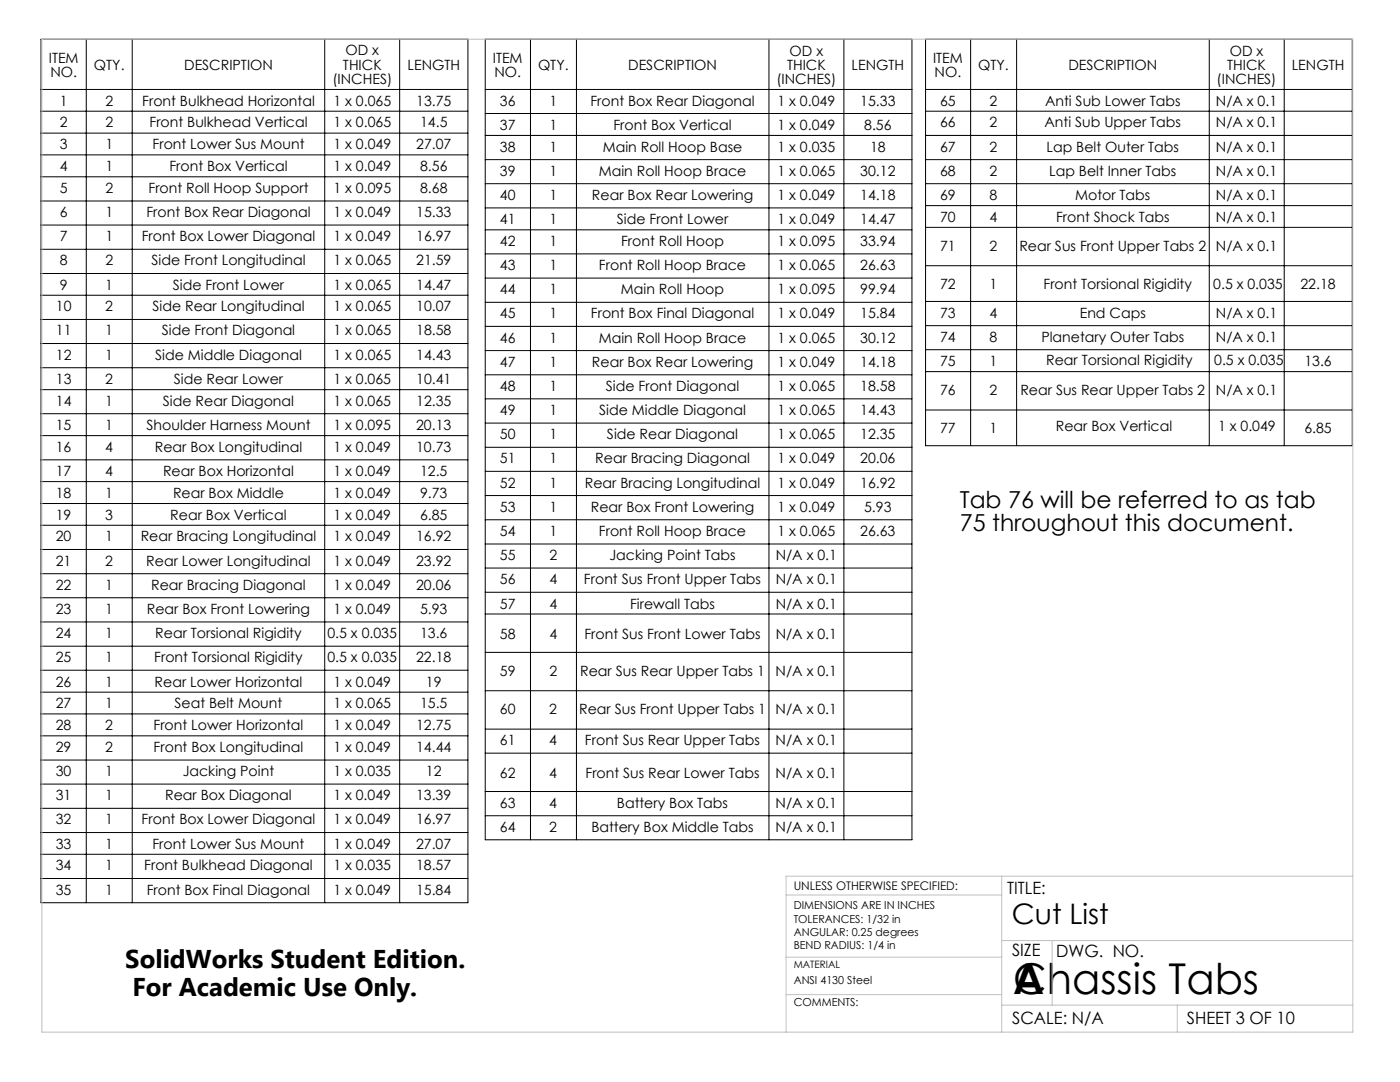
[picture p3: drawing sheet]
<svg xmlns="http://www.w3.org/2000/svg" width="279mm" height="216mm" viewBox="0 0 279 216" stroke-linecap="round" stroke-linejoin="round" font-family="sans-serif">
<defs><g id="words">
<g font-size="8.5">
<text x="202.2" y="198.3">A</text>
<text x="202.2" y="198.3">Chassis Tabs</text>
</g>
<text font-size="5.6" x="201.9" y="184.4">Cut List</text>
<g font-size="5.1">
<text x="25" y="193.2">SolidWorks Student Edition.</text>
<text x="26.4" y="198.8">For Academic Use Only.</text>
</g>
<g font-size="4.7">
<text x="191.5" y="101.4">Tab 76 will be referred to as tab</text>
<text x="191.5" y="105.9">75 throughout this document.</text>
</g>
<g font-size="3.4">
<text x="201" y="178.4">TITLE:</text>
<text x="202" y="190.8">SIZE</text>
<text x="210.8" y="190.9">DWG. NO.</text>
<text x="202" y="204.4">SCALE: N/A</text>
<text x="236.9" y="204.4">SHEET 3 OF 10</text>
</g>
<g font-size="2.8">
<text x="69" y="11.1">OD x</text>
<text x="157.6" y="11.1">OD x</text>
<text x="245.4" y="11.1">OD x</text>
<text x="9.7" y="12.5">ITEM</text>
<text x="10.1" y="15.3">NO.</text>
<text x="18.8" y="13.9">QTY.</text>
<text x="36.8" y="13.9">DESCRIPTION</text>
<text x="66.3" y="16.7">(INCHES)</text>
<text x="68.4" y="13.9">THICK</text>
<text x="81.3" y="13.9">LENGTH</text>
<text x="98.4" y="12.5">ITEM</text>
<text x="98.7" y="15.3">NO.</text>
<text x="107.4" y="13.9">QTY.</text>
<text x="125.4" y="13.9">DESCRIPTION</text>
<text x="155" y="16.7">(INCHES)</text>
<text x="157.1" y="13.9">THICK</text>
<text x="170" y="13.9">LENGTH</text>
<text x="186.2" y="12.5">ITEM</text>
<text x="186.5" y="15.3">NO.</text>
<text x="195.2" y="13.9">QTY.</text>
<text x="213.2" y="13.9">DESCRIPTION</text>
<text x="242.8" y="16.8">(INCHES)</text>
<text x="244.9" y="13.9">THICK</text>
<text x="257.8" y="13.9">LENGTH</text>
<text x="11.9" y="21.1">1</text>
<text x="21" y="21.1">2</text>
<text x="28.4" y="21.1">Front Bulkhead Horizontal</text>
<text x="66.6" y="21.1">1 x 0.065</text>
<text x="83.1" y="21.1">13.75</text>
<text x="99.8" y="21.1">36</text>
<text x="109.6" y="21.1">1</text>
<text x="117.8" y="21.1">Front Box Rear Diagonal</text>
<text x="155.2" y="21.1">1 x 0.049</text>
<text x="171.7" y="21.1">15.33</text>
<text x="187.6" y="21.1">65</text>
<text x="197.5" y="21.1">2</text>
<text x="208.6" y="21.1">Anti Sub Lower Tabs</text>
<text x="242.7" y="21.1">N/A x 0.1</text>
<text x="11.9" y="25.4">2</text>
<text x="11.9" y="29.8">3</text>
<text x="21" y="25.4">2</text>
<text x="21" y="29.8">1</text>
<text x="29.8" y="25.4">Front Bulkhead Vertical</text>
<text x="30.5" y="29.8">Front Lower Sus Mount</text>
<text x="66.6" y="25.4">1 x 0.065</text>
<text x="66.6" y="29.8">1 x 0.049</text>
<text x="83.1" y="29.8">27.07</text>
<text x="83.8" y="25.4">14.5</text>
<text x="99.8" y="25.9">37</text>
<text x="109.6" y="25.9">1</text>
<text x="122.4" y="25.9">Front Box Vertical</text>
<text x="155.2" y="25.9">1 x 0.049</text>
<text x="172.5" y="25.9">8.56</text>
<text x="187.6" y="25.4">66</text>
<text x="197.5" y="25.4">2</text>
<text x="208.5" y="25.4">Anti Sub Upper Tabs</text>
<text x="242.7" y="25.4">N/A x 0.1</text>
<text x="11.9" y="34.1">4</text>
<text x="21" y="34.1">1</text>
<text x="33.8" y="34.1">Front Box Vertical</text>
<text x="66.6" y="34.1">1 x 0.049</text>
<text x="83.8" y="34.1">8.56</text>
<text x="99.8" y="35.1">39</text>
<text x="99.8" y="30.2">38</text>
<text x="109.6" y="35.1">1</text>
<text x="109.6" y="30.2">1</text>
<text x="119.5" y="35.1">Main Roll Hoop Brace</text>
<text x="120.3" y="30.2">Main Roll Hoop Base</text>
<text x="155.2" y="30.2">1 x 0.035</text>
<text x="155.2" y="35.1">1 x 0.065</text>
<text x="171.7" y="35.1">30.12</text>
<text x="173.6" y="30.2">18</text>
<text x="187.6" y="30.3">67</text>
<text x="187.6" y="35.1">68</text>
<text x="197.5" y="30.3">2</text>
<text x="197.5" y="35.1">2</text>
<text x="208.9" y="30.3">Lap Belt Outer Tabs</text>
<text x="209.4" y="35.1">Lap Belt Inner Tabs</text>
<text x="242.7" y="30.3">N/A x 0.1</text>
<text x="242.7" y="35.1">N/A x 0.1</text>
<text x="11.9" y="38.5">5</text>
<text x="21" y="38.5">2</text>
<text x="29.6" y="38.5">Front Roll Hoop Support</text>
<text x="66.6" y="38.5">1 x 0.095</text>
<text x="83.8" y="38.5">8.68</text>
<text x="99.8" y="39.9">40</text>
<text x="109.6" y="39.9">1</text>
<text x="118.1" y="39.9">Rear Box Rear Lowering</text>
<text x="155.2" y="39.9">1 x 0.049</text>
<text x="171.7" y="39.9">14.18</text>
<text x="187.6" y="39.9">69</text>
<text x="197.5" y="39.9">8</text>
<text x="214.6" y="39.9">Motor Tabs</text>
<text x="242.7" y="39.9">N/A x 0.1</text>
<text x="11.9" y="43.3">6</text>
<text x="21" y="43.3">1</text>
<text x="29.2" y="43.3">Front Box Rear Diagonal</text>
<text x="66.6" y="43.3">1 x 0.049</text>
<text x="83.1" y="43.3">15.33</text>
<text x="99.8" y="44.7">41</text>
<text x="109.6" y="44.7">1</text>
<text x="123.1" y="44.7">Side Front Lower</text>
<text x="155.2" y="44.7">1 x 0.049</text>
<text x="171.7" y="44.7">14.47</text>
<text x="187.6" y="44.3">70</text>
<text x="197.5" y="44.3">4</text>
<text x="210.7" y="44.3">Front Shock Tabs</text>
<text x="242.7" y="44.3">N/A x 0.1</text>
<text x="11.9" y="48.1">7</text>
<text x="11.9" y="52.9">8</text>
<text x="21" y="48.1">1</text>
<text x="21" y="52.9">2</text>
<text x="28.3" y="48.1">Front Box Lower Diagonal</text>
<text x="30.2" y="52.9">Side Front Longitudinal</text>
<text x="66.6" y="52.9">1 x 0.065</text>
<text x="66.6" y="48.1">1 x 0.049</text>
<text x="83.1" y="52.9">21.59</text>
<text x="83.1" y="48.1">16.97</text>
<text x="99.8" y="53.9">43</text>
<text x="99.8" y="49.1">42</text>
<text x="109.6" y="53.9">1</text>
<text x="109.6" y="49.1">1</text>
<text x="119.5" y="53.9">Front Roll Hoop Brace</text>
<text x="124" y="49.1">Front Roll Hoop</text>
<text x="155.2" y="49.1">1 x 0.095</text>
<text x="155.2" y="53.9">1 x 0.065</text>
<text x="171.7" y="49.1">33.94</text>
<text x="171.7" y="53.9">26.63</text>
<text x="187.6" y="50">71</text>
<text x="197.5" y="50">2</text>
<text x="203.4" y="50">Rear Sus Front Upper Tabs 2</text>
<text x="242.7" y="50">N/A x 0.1</text>
<text x="11.9" y="57.8">9</text>
<text x="21" y="57.8">1</text>
<text x="34.5" y="57.8">Side Front Lower</text>
<text x="66.6" y="57.8">1 x 0.065</text>
<text x="83.1" y="57.8">14.47</text>
<text x="99.8" y="58.7">44</text>
<text x="109.6" y="58.7">1</text>
<text x="123.9" y="58.7">Main Roll Hoop</text>
<text x="155.2" y="58.7">1 x 0.095</text>
<text x="171.7" y="58.7">99.94</text>
<text x="187.6" y="57.7">72</text>
<text x="197.5" y="57.7">1</text>
<text x="208.3" y="57.6">Front Torsional Rigidity</text>
<text x="242.1" y="57.6">0.5 x 0.035</text>
<text x="259.5" y="57.7">22.18</text>
<text x="11.1" y="62.1">10</text>
<text x="21" y="62.1">2</text>
<text x="30.4" y="62.1">Side Rear Longitudinal</text>
<text x="66.6" y="62.1">1 x 0.065</text>
<text x="83.1" y="62.1">10.07</text>
<text x="99.8" y="63.5">45</text>
<text x="109.6" y="63.5">1</text>
<text x="117.9" y="63.5">Front Box Final Diagonal</text>
<text x="155.2" y="63.5">1 x 0.049</text>
<text x="171.7" y="63.5">15.84</text>
<text x="187.6" y="63.4">73</text>
<text x="197.5" y="63.4">4</text>
<text x="215.5" y="63.4">End Caps</text>
<text x="242.7" y="63.4">N/A x 0.1</text>
<text x="11.1" y="66.9">11</text>
<text x="11.1" y="71.8">12</text>
<text x="21" y="66.9">1</text>
<text x="21" y="71.8">1</text>
<text x="31" y="71.8">Side Middle Diagonal</text>
<text x="32.3" y="66.9">Side Front Diagonal</text>
<text x="66.6" y="66.9">1 x 0.065</text>
<text x="66.6" y="71.8">1 x 0.065</text>
<text x="83.1" y="66.9">18.58</text>
<text x="83.1" y="71.8">14.43</text>
<text x="99.8" y="68.4">46</text>
<text x="109.6" y="68.4">1</text>
<text x="119.5" y="68.4">Main Roll Hoop Brace</text>
<text x="155.2" y="68.4">1 x 0.065</text>
<text x="171.7" y="68.4">30.12</text>
<text x="187.6" y="68.2">74</text>
<text x="197.5" y="68.2">8</text>
<text x="207.8" y="68.2">Planetary Outer Tabs</text>
<text x="242.7" y="68.2">N/A x 0.1</text>
<text x="11.1" y="76.6">13</text>
<text x="21" y="76.6">2</text>
<text x="34.7" y="76.6">Side Rear Lower</text>
<text x="66.5" y="76.6">1 x 0.065</text>
<text x="83.1" y="76.6">10.41</text>
<text x="99.8" y="73.2">47</text>
<text x="99.8" y="78">48</text>
<text x="109.6" y="73.2">1</text>
<text x="109.6" y="78">1</text>
<text x="118.1" y="73.2">Rear Box Rear Lowering</text>
<text x="120.9" y="78">Side Front Diagonal</text>
<text x="155.2" y="78">1 x 0.065</text>
<text x="155.2" y="73.2">1 x 0.049</text>
<text x="171.7" y="73.2">14.18</text>
<text x="171.7" y="78">18.58</text>
<text x="187.6" y="73.1">75</text>
<text x="197.5" y="73.1">1</text>
<text x="208.8" y="72.8">Rear Torsional Rigidity</text>
<text x="242.3" y="72.8">0.5 x 0.035</text>
<text x="260.3" y="73.1">13.6</text>
<text x="11.1" y="80.9">14</text>
<text x="21" y="80.9">1</text>
<text x="32.5" y="80.9">Side Rear Diagonal</text>
<text x="66.5" y="80.9">1 x 0.065</text>
<text x="83.1" y="80.9">12.35</text>
<text x="99.8" y="82.8">49</text>
<text x="109.6" y="82.8">1</text>
<text x="119.6" y="82.8">Side Middle Diagonal</text>
<text x="155.2" y="82.8">1 x 0.065</text>
<text x="171.7" y="82.8">14.43</text>
<text x="187.6" y="78.8">76</text>
<text x="197.5" y="78.8">2</text>
<text x="203.6" y="78.8">Rear Sus Rear Upper Tabs 2</text>
<text x="242.7" y="78.8">N/A x 0.1</text>
<text x="11.1" y="85.8">15</text>
<text x="21" y="85.8">1</text>
<text x="29.2" y="85.8">Shoulder Harness Mount</text>
<text x="66.5" y="85.8">1 x 0.095</text>
<text x="83.1" y="85.8">20.13</text>
<text x="99.8" y="87.6">50</text>
<text x="109.6" y="87.6">1</text>
<text x="121.1" y="87.6">Side Rear Diagonal</text>
<text x="155.2" y="87.6">1 x 0.065</text>
<text x="171.7" y="87.6">12.35</text>
<text x="187.6" y="86.5">77</text>
<text x="197.5" y="86.5">1</text>
<text x="210.7" y="86.1">Rear Box Vertical</text>
<text x="243.1" y="86.1">1 x 0.049</text>
<text x="260.3" y="86.5">6.85</text>
<text x="11.1" y="90.1">16</text>
<text x="11.1" y="95">17</text>
<text x="21" y="90.1">4</text>
<text x="21" y="95">4</text>
<text x="30.9" y="90.1">Rear Box Longitudinal</text>
<text x="32.5" y="95">Rear Box Horizontal</text>
<text x="66.5" y="95">1 x 0.049</text>
<text x="66.5" y="90.1">1 x 0.049</text>
<text x="83.1" y="90.1">10.73</text>
<text x="83.8" y="95">12.5</text>
<text x="99.8" y="92.5">51</text>
<text x="109.6" y="92.5">1</text>
<text x="118.8" y="92.5">Rear Bracing Diagonal</text>
<text x="155.2" y="92.5">1 x 0.049</text>
<text x="171.7" y="92.5">20.06</text>
<text x="11.1" y="99.3">18</text>
<text x="21" y="99.3">1</text>
<text x="34.5" y="99.3">Rear Box Middle</text>
<text x="66.5" y="99.3">1 x 0.049</text>
<text x="83.8" y="99.3">9.73</text>
<text x="99.8" y="97.3">52</text>
<text x="109.6" y="97.3">1</text>
<text x="116.7" y="97.3">Rear Bracing Longitudinal</text>
<text x="155.2" y="97.3">1 x 0.049</text>
<text x="171.7" y="97.3">16.92</text>
<text x="11.1" y="103.7">19</text>
<text x="21" y="103.7">3</text>
<text x="34" y="103.7">Rear Box Vertical</text>
<text x="66.5" y="103.7">1 x 0.049</text>
<text x="83.8" y="103.7">6.85</text>
<text x="99.8" y="106.9">54</text>
<text x="99.8" y="102.1">53</text>
<text x="109.6" y="106.9">1</text>
<text x="109.6" y="102.1">1</text>
<text x="117.9" y="102.1">Rear Box Front Lowering</text>
<text x="119.5" y="106.9">Front Roll Hoop Brace</text>
<text x="155.2" y="106.9">1 x 0.065</text>
<text x="155.2" y="102.1">1 x 0.049</text>
<text x="171.7" y="106.9">26.63</text>
<text x="172.5" y="102.1">5.93</text>
<text x="11.1" y="108">20</text>
<text x="11.1" y="112.8">21</text>
<text x="21" y="108">1</text>
<text x="21" y="112.8">2</text>
<text x="28.1" y="108">Rear Bracing Longitudinal</text>
<text x="29.2" y="112.8">Rear Lower Longitudinal</text>
<text x="66.5" y="112.8">1 x 0.049</text>
<text x="66.5" y="108">1 x 0.049</text>
<text x="83" y="112.8">23.92</text>
<text x="83" y="108">16.92</text>
<text x="99.8" y="111.8">55</text>
<text x="109.6" y="111.8">2</text>
<text x="121.6" y="111.8">Jacking Point Tabs</text>
<text x="154.8" y="111.8">N/A x 0.1</text>
<text x="11.1" y="117.7">22</text>
<text x="21" y="117.7">1</text>
<text x="30.2" y="117.7">Rear Bracing Diagonal</text>
<text x="66.5" y="117.7">1 x 0.049</text>
<text x="83" y="117.7">20.06</text>
<text x="99.8" y="116.6">56</text>
<text x="109.6" y="116.6">4</text>
<text x="116.5" y="116.6">Front Sus Front Upper Tabs</text>
<text x="154.8" y="116.6">N/A x 0.1</text>
<text x="11.1" y="122.5">23</text>
<text x="21" y="122.5">1</text>
<text x="29.3" y="122.5">Rear Box Front Lowering</text>
<text x="66.5" y="122.5">1 x 0.049</text>
<text x="83.8" y="122.5">5.93</text>
<text x="99.8" y="121.4">57</text>
<text x="109.6" y="121.4">4</text>
<text x="125.7" y="121.4">Firewall Tabs</text>
<text x="154.8" y="121.4">N/A x 0.1</text>
<text x="11.1" y="127.3">24</text>
<text x="21" y="127.3">1</text>
<text x="31" y="127.3">Rear Torsional Rigidity</text>
<text x="65.4" y="127.3">0.5 x 0.035</text>
<text x="83.8" y="127.3">13.6</text>
<text x="99.8" y="127.4">58</text>
<text x="109.6" y="127.4">4</text>
<text x="116.6" y="127.4">Front Sus Front Lower Tabs</text>
<text x="154.8" y="127.4">N/A x 0.1</text>
<text x="11.1" y="132.1">25</text>
<text x="11.1" y="137">26</text>
<text x="21" y="132.1">1</text>
<text x="21" y="137">1</text>
<text x="30.8" y="132.1">Front Torsional Rigidity</text>
<text x="30.9" y="137">Rear Lower Horizontal</text>
<text x="65.4" y="132.1">0.5 x 0.035</text>
<text x="66.5" y="137">1 x 0.049</text>
<text x="83" y="132.1">22.18</text>
<text x="85" y="137">19</text>
<text x="99.8" y="134.8">59</text>
<text x="109.6" y="134.8">2</text>
<text x="115.8" y="134.8">Rear Sus Rear Upper Tabs 1</text>
<text x="154.8" y="134.8">N/A x 0.1</text>
<text x="11.1" y="141.4">27</text>
<text x="21" y="141.4">1</text>
<text x="34.8" y="141.4">Seat Belt Mount</text>
<text x="66.5" y="141.4">1 x 0.065</text>
<text x="83.8" y="141.4">15.5</text>
<text x="99.8" y="142.5">60</text>
<text x="109.6" y="142.5">2</text>
<text x="115.6" y="142.5">Rear Sus Front Upper Tabs 1</text>
<text x="154.8" y="142.5">N/A x 0.1</text>
<text x="11.1" y="145.7">28</text>
<text x="21" y="145.7">2</text>
<text x="30.6" y="145.7">Front Lower Horizontal</text>
<text x="66.5" y="145.7">1 x 0.049</text>
<text x="83" y="145.7">12.75</text>
<text x="99.8" y="148.7">61</text>
<text x="109.6" y="148.7">4</text>
<text x="116.7" y="148.7">Front Sus Rear Upper Tabs</text>
<text x="154.8" y="148.7">N/A x 0.1</text>
<text x="11.1" y="154.9">30</text>
<text x="11.1" y="150">29</text>
<text x="21" y="154.9">1</text>
<text x="21" y="150">2</text>
<text x="30.7" y="150">Front Box Longitudinal</text>
<text x="36.5" y="154.9">Jacking Point</text>
<text x="66.5" y="154.9">1 x 0.035</text>
<text x="66.5" y="150">1 x 0.049</text>
<text x="83" y="150">14.44</text>
<text x="85" y="154.9">12</text>
<text x="99.8" y="155.2">62</text>
<text x="109.6" y="155.2">4</text>
<text x="116.9" y="155.2">Front Sus Rear Lower Tabs</text>
<text x="154.8" y="155.2">N/A x 0.1</text>
<text x="11.1" y="159.7">31</text>
<text x="21" y="159.7">1</text>
<text x="33" y="159.7">Rear Box Diagonal</text>
<text x="66.5" y="159.7">1 x 0.049</text>
<text x="83" y="159.7">13.39</text>
<text x="99.8" y="161.2">63</text>
<text x="109.6" y="161.2">4</text>
<text x="123.1" y="161.2">Battery Box Tabs</text>
<text x="154.8" y="161.2">N/A x 0.1</text>
<text x="11.1" y="164.5">32</text>
<text x="21" y="164.5">1</text>
<text x="28.3" y="164.5">Front Box Lower Diagonal</text>
<text x="66.5" y="164.5">1 x 0.049</text>
<text x="83" y="164.5">16.97</text>
<text x="99.8" y="166">64</text>
<text x="109.6" y="166">2</text>
<text x="118" y="166">Battery Box Middle Tabs</text>
<text x="154.8" y="166">N/A x 0.1</text>
<text x="11.1" y="169.4">33</text>
<text x="11.1" y="173.7">34</text>
<text x="21" y="169.4">1</text>
<text x="21" y="173.7">1</text>
<text x="28.8" y="173.7">Front Bulkhead Diagonal</text>
<text x="30.4" y="169.4">Front Lower Sus Mount</text>
<text x="66.5" y="169.4">1 x 0.049</text>
<text x="66.5" y="173.7">1 x 0.035</text>
<text x="83" y="169.4">27.07</text>
<text x="83" y="173.7">18.57</text>
<text x="11.1" y="178.5">35</text>
<text x="21" y="178.5">1</text>
<text x="29.3" y="178.5">Front Box Final Diagonal</text>
<text x="66.5" y="178.5">1 x 0.049</text>
<text x="83" y="178.5">15.84</text>
</g>
<text font-size="2.4" x="158.4" y="177.6">UNLESS OTHERWISE SPECIFIED:</text>
<g font-size="2.2">
<text x="158.4" y="181.4">DIMENSIONS ARE IN INCHES</text>
<text x="158.4" y="184.1">TOLERANCES: 1/32 in</text>
<text x="158.4" y="186.7">ANGULAR: 0.25 degrees</text>
<text x="158.4" y="189.4">BEND RADIUS: 1/4 in</text>
<text x="158.4" y="196.3">ANSI 4130 Steel</text>
<text x="158.4" y="200.8">COMMENTS:</text>
</g>
<text font-size="2" x="158.4" y="193.2">MATERIAL</text>
</g></defs>
<g fill="none" stroke="#000" stroke-width=".2">
<path d="M8.2 7.8h85.2v172.3h-85.2zM8.2 17.9h85.2M17.2 7.8v172.3M26.4 7.8v172.3M64.8 7.8v172.3M79.8 7.8v172.3M96.8 7.8h85.2v159.8h-85.2zM96.8 17.9h85.2M105.9 7.8v159.8M115 7.8v159.8M153.5 7.8v159.8M168.4 7.8v159.8"/>
<path d="M184.7 7.8h85.2v81.1h-85.2zM184.7 17.9h85.2M193.7 7.8v81.1M202.9 7.8v81.1M241.3 7.8v81.1M256.3 7.8v81.1M8.2 22.2h85.2M8.2 26.6h85.2M8.2 30.9h85.2M8.2 35.3h85.2M96.8 22.6h85.2M96.8 27h85.2"/>
<path d="M96.8 31.9h85.2M96.8 36.7h85.2M184.7 22.2h85.2M184.7 27h85.2M184.7 31.9h85.2M184.7 36.7h85.2M8.2 40.1h85.2M8.2 44.9h85.2M8.2 49.7h85.2M8.2 54.6h85.2M8.2 58.9h85.2M96.8 41.5h85.2"/>
<path d="M96.8 45.9h85.2M96.8 50.7h85.2M96.8 55.5h85.2M184.7 41h85.2M184.7 45.4h85.2M184.7 53h85.2M8.2 63.7h85.2M8.2 68.5h85.2M8.2 73.4h85.2M8.2 77.8h85.2M96.8 60.3h85.2M96.8 65.1h85.2"/>
<path d="M96.8 70h85.2M96.8 74.8h85.2M96.8 79.6h85.2M184.7 60.1h85.2M184.7 65h85.2M184.7 69.8h85.2M184.7 74.2h85.2M8.2 82.6h85.2M8.2 86.9h85.2M8.2 91.8h85.2M8.2 96.1h85.2M96.8 84.4h85.2"/>
<path d="M96.8 89.3h85.2M96.8 94.1h85.2M96.8 98.9h85.2M184.7 81.8h85.2M8.2 100.5h85.2M8.2 104.8h85.2M8.2 109.6h85.2M8.2 114.5h85.2M8.2 119.3h85.2M96.8 103.7h85.2M96.8 108.5h85.2M96.8 113.3h85.2"/>
<path d="M96.8 118.2h85.2M8.2 124.1h85.2M8.2 128.9h85.2M8.2 133.7h85.2M8.2 138.1h85.2M96.8 122.5h85.2M96.8 130.2h85.2M96.8 137.8h85.2M8.2 142.5h85.2M8.2 146.8h85.2M8.2 151.7h85.2M8.2 156.5h85.2"/>
<path d="M96.8 145.5h85.2M96.8 150.3h85.2M96.8 157.9h85.2M8.2 161.3h85.2M8.2 166.1h85.2M8.2 170.5h85.2M8.2 175.3h85.2M96.8 162.8h85.2"/>
</g>
<path d="M8.4 7.8h261.6v198.2h-261.6zM156.9 178.6h43M199.9 174.8v31.2M270 174.8h-113.1v31.2M156.9 198.5h43M156.9 191h43M199.9 187.7h70.1M210 187.7v12.9M199.9 200.6h70.1M234.9 200.6v5.4" fill="none" stroke="#c0c0c0" stroke-width=".2"/>
<use href="#words"/>
</svg>
